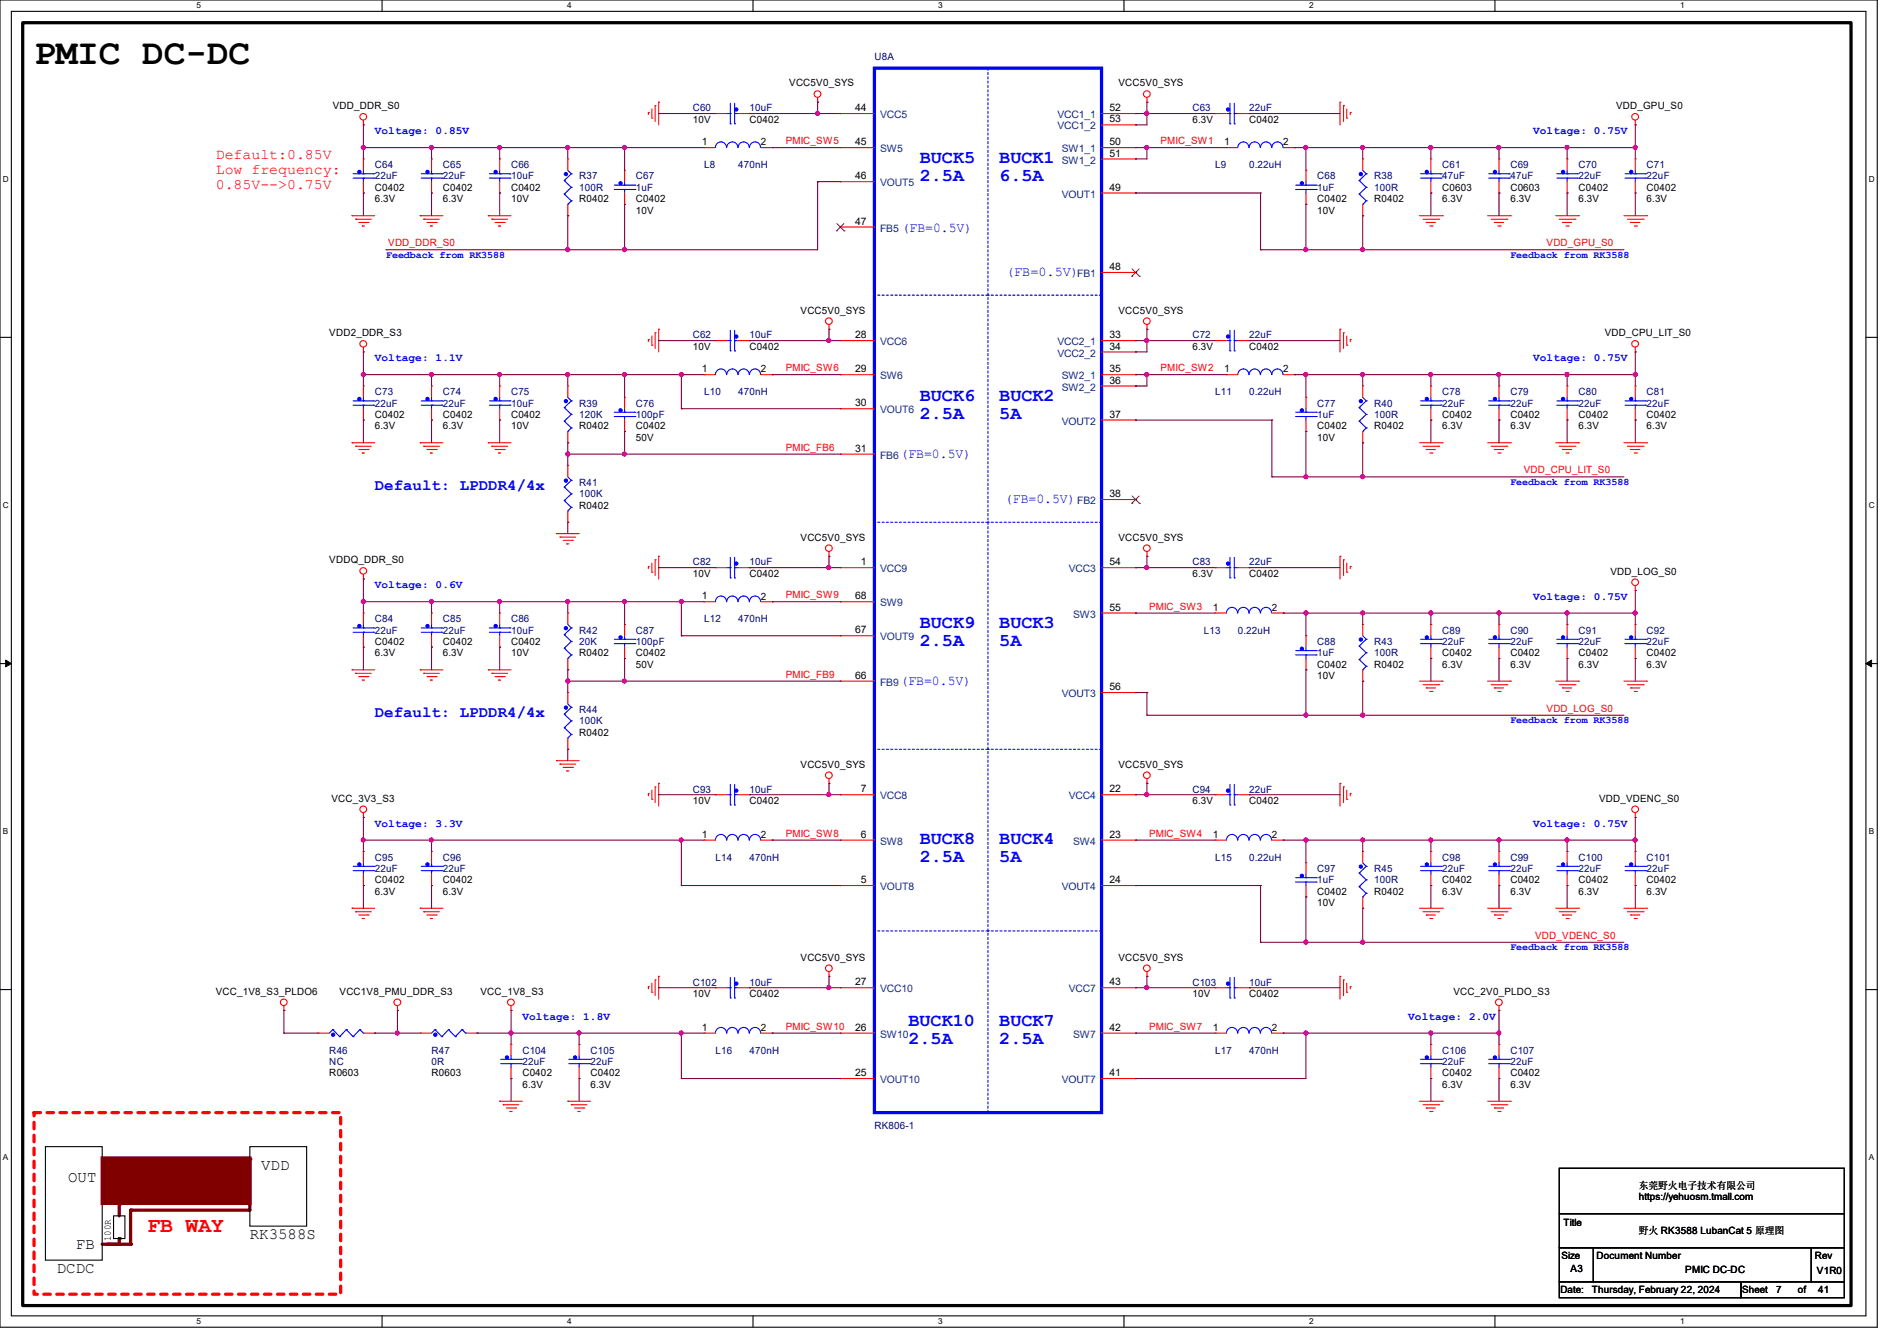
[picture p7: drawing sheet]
<svg xmlns="http://www.w3.org/2000/svg" width="297mm" height="210mm" viewBox="0 0 297 210" stroke-linecap="round" stroke-linejoin="round" font-family="sans-serif">
<defs><g id="words">
<text font-size="5.7" x="5.3" y="10">PMIC DC-DC</text>
<text font-size="3.3" fill="#f00" x="23.1" y="193">FB WAY</text>
<g font-size="2.8" fill="#00f">
<text x="144" y="25.5">BUCK5</text>
<text x="144" y="28.3">2.5A</text>
<text x="156.5" y="25.5">BUCK1</text>
<text x="156.5" y="28.3">6.5A</text>
<text x="144" y="62.8">BUCK6</text>
<text x="144" y="65.7">2.5A</text>
<text x="156.5" y="62.8">BUCK2</text>
<text x="156.5" y="65.7">5A</text>
<text x="144" y="98.4">BUCK9</text>
<text x="144" y="101.2">2.5A</text>
<text x="156.5" y="98.4">BUCK3</text>
<text x="156.5" y="101.2">5A</text>
<text x="144" y="132.2">BUCK8</text>
<text x="144" y="135">2.5A</text>
<text x="156.5" y="132.2">BUCK4</text>
<text x="156.5" y="135">5A</text>
<text x="142.2" y="160.6">BUCK10</text>
<text x="156.5" y="160.6">BUCK7</text>
<text x="142.2" y="163.5">2.5A</text>
<text x="156.5" y="163.5">2.5A</text>
</g>
<g font-size="2.5" fill="#00f">
<text x="58.7" y="76.7">Default: LPDDR4/4x</text>
<text x="58.7" y="112.2">Default: LPDDR4/4x</text>
</g>
<g font-size="2.5">
<text x="10.7" y="185.1">OUT</text>
<text x="40.9" y="183.3">VDD</text>
<text x="11.9" y="195.6">FB</text>
<text x="39.1" y="194">RK3588S</text>
<text x="8.9" y="199.3">DCDC</text>
</g>
<g font-size="2.3" fill="#f00">
<text x="33.8" y="25">Default:0.85V</text>
<text x="33.8" y="27.3">Low frequency:</text>
<text x="33.8" y="29.5">0.85V--&gt;0.75V</text>
</g>
<g font-size="2.1" fill="#00f">
<text x="141.2" y="36.3">(FB=0.5V)</text>
<text x="157.5" y="43.3">(FB=0.5V)</text>
<text x="141" y="71.7">(FB=0.5V)</text>
<text x="157.4" y="78.8">(FB=0.5V)</text>
<text x="141" y="107.3">(FB=0.5V)</text>
</g>
<g font-size="1.7" fill="#00f">
<text x="58.7" y="21">Voltage: 0.85V</text>
<text x="240" y="21">Voltage: 0.75V</text>
<text x="58.7" y="56.6">Voltage: 1.1V</text>
<text x="240" y="56.6">Voltage: 0.75V</text>
<text x="58.7" y="92.2">Voltage: 0.6V</text>
<text x="240" y="93.9">Voltage: 0.75V</text>
<text x="58.7" y="129.5">Voltage: 3.3V</text>
<text x="240" y="129.5">Voltage: 0.75V</text>
<text x="81.8" y="159.7">Voltage: 1.8V</text>
<text x="220.5" y="159.7">Voltage: 2.0V</text>
</g>
<g font-size="1.6" fill="#000080">
<text x="136.9" y="9.4">U8A</text>
<text x="108.5" y="17.4">C60</text>
<text x="117.3" y="17.4">10uF</text>
<text x="186.7" y="17.4">C63</text>
<text x="195.6" y="17.4">22uF</text>
<text x="58.7" y="26.3">C64</text>
<text x="58.7" y="28.1">22uF</text>
<text x="69.3" y="26.3">C65</text>
<text x="69.3" y="28.1">22uF</text>
<text x="80" y="26.3">C66</text>
<text x="80" y="28.1">10uF</text>
<text x="90.7" y="28.1">R37</text>
<text x="90.7" y="29.9">100R</text>
<text x="99.6" y="28.1">C67</text>
<text x="99.6" y="29.9">1uF</text>
<text x="110.2" y="26.3">L8</text>
<text x="115.6" y="26.3">470nH</text>
<text x="190.2" y="26.3">L9</text>
<text x="195.6" y="26.3">0.22uH</text>
<text x="206.2" y="28.1">C68</text>
<text x="206.2" y="29.9">1uF</text>
<text x="215.1" y="28.1">R38</text>
<text x="215.1" y="29.9">100R</text>
<text x="225.8" y="26.3">C61</text>
<text x="225.8" y="28.1">47uF</text>
<text x="236.5" y="26.3">C69</text>
<text x="236.5" y="28.1">47uF</text>
<text x="247.1" y="26.3">C70</text>
<text x="247.1" y="28.1">22uF</text>
<text x="257.8" y="26.3">C71</text>
<text x="257.8" y="28.1">22uF</text>
<text x="108.5" y="53">C62</text>
<text x="117.3" y="53">10uF</text>
<text x="186.7" y="53">C72</text>
<text x="195.6" y="53">22uF</text>
<text x="58.7" y="61.9">C73</text>
<text x="58.7" y="63.7">22uF</text>
<text x="69.3" y="61.9">C74</text>
<text x="69.3" y="63.7">22uF</text>
<text x="80" y="61.9">C75</text>
<text x="80" y="63.7">10uF</text>
<text x="90.7" y="63.7">R39</text>
<text x="90.7" y="65.4">120K</text>
<text x="99.6" y="63.7">C76</text>
<text x="99.6" y="65.4">100pF</text>
<text x="110.2" y="61.9">L10</text>
<text x="115.6" y="61.9">470nH</text>
<text x="190.2" y="61.9">L11</text>
<text x="195.6" y="61.9">0.22uH</text>
<text x="206.2" y="63.7">C77</text>
<text x="206.2" y="65.4">1uF</text>
<text x="215.1" y="63.7">R40</text>
<text x="215.1" y="65.4">100R</text>
<text x="225.8" y="61.9">C78</text>
<text x="225.8" y="63.7">22uF</text>
<text x="236.5" y="61.9">C79</text>
<text x="236.5" y="63.7">22uF</text>
<text x="247.1" y="61.9">C80</text>
<text x="247.1" y="63.7">22uF</text>
<text x="257.8" y="61.9">C81</text>
<text x="257.8" y="63.7">22uF</text>
<text x="90.7" y="76.1">R41</text>
<text x="90.7" y="77.9">100K</text>
<text x="108.5" y="88.6">C82</text>
<text x="117.3" y="88.6">10uF</text>
<text x="186.7" y="88.6">C83</text>
<text x="195.6" y="88.6">22uF</text>
<text x="58.7" y="97.4">C84</text>
<text x="58.7" y="99.2">22uF</text>
<text x="69.3" y="97.4">C85</text>
<text x="69.3" y="99.2">22uF</text>
<text x="80" y="97.4">C86</text>
<text x="80" y="99.2">10uF</text>
<text x="90.7" y="99.2">R42</text>
<text x="90.7" y="101">20K</text>
<text x="99.6" y="99.2">C87</text>
<text x="99.6" y="101">100pF</text>
<text x="110.2" y="97.4">L12</text>
<text x="115.6" y="97.4">470nH</text>
<text x="188.5" y="99.2">L13</text>
<text x="193.8" y="99.2">0.22uH</text>
<text x="206.2" y="101">C88</text>
<text x="215.1" y="101">R43</text>
<text x="225.8" y="99.2">C89</text>
<text x="225.8" y="101">22uF</text>
<text x="236.5" y="99.2">C90</text>
<text x="236.5" y="101">22uF</text>
<text x="247.1" y="99.2">C91</text>
<text x="247.1" y="101">22uF</text>
<text x="257.8" y="99.2">C92</text>
<text x="257.8" y="101">22uF</text>
<text x="206.2" y="102.8">1uF</text>
<text x="215.1" y="102.8">100R</text>
<text x="90.7" y="111.7">R44</text>
<text x="90.7" y="113.5">100K</text>
<text x="108.5" y="124.1">C93</text>
<text x="117.3" y="124.1">10uF</text>
<text x="186.7" y="124.1">C94</text>
<text x="195.6" y="124.1">22uF</text>
<text x="58.7" y="134.8">C95</text>
<text x="58.7" y="136.6">22uF</text>
<text x="69.3" y="134.8">C96</text>
<text x="69.3" y="136.6">22uF</text>
<text x="112" y="134.8">L14</text>
<text x="117.4" y="134.8">470nH</text>
<text x="190.2" y="134.8">L15</text>
<text x="195.6" y="134.8">0.22uH</text>
<text x="206.2" y="136.6">C97</text>
<text x="215.1" y="136.6">R45</text>
<text x="225.8" y="134.8">C98</text>
<text x="225.8" y="136.6">22uF</text>
<text x="236.5" y="134.8">C99</text>
<text x="236.5" y="136.6">22uF</text>
<text x="247.1" y="134.8">C100</text>
<text x="247.1" y="136.6">22uF</text>
<text x="257.8" y="134.8">C101</text>
<text x="257.8" y="136.6">22uF</text>
<text x="206.2" y="138.3">1uF</text>
<text x="215.1" y="138.3">100R</text>
<text x="108.5" y="154.3">C102</text>
<text x="117.3" y="154.3">10uF</text>
<text x="186.7" y="154.3">C103</text>
<text x="195.6" y="154.3">10uF</text>
<text x="51.6" y="165">R46</text>
<text x="51.6" y="166.8">NC</text>
<text x="67.6" y="165">R47</text>
<text x="67.6" y="166.8">0R</text>
<text x="81.8" y="165">C104</text>
<text x="81.8" y="166.8">22uF</text>
<text x="92.5" y="165">C105</text>
<text x="92.5" y="166.8">22uF</text>
<text x="112" y="165">L16</text>
<text x="117.4" y="165">470nH</text>
<text x="190.2" y="165">L17</text>
<text x="195.6" y="165">470nH</text>
<text x="225.8" y="165">C106</text>
<text x="225.8" y="166.8">22uF</text>
<text x="236.5" y="165">C107</text>
<text x="236.5" y="166.8">22uF</text>
<text x="136.9" y="176.7">RK806-1</text>
</g>
<g font-size="1.6">
<text x="52.1" y="17.1">VDD_DDR_S0</text>
<text x="123.6" y="13.5">VCC5V0_SYS</text>
<text x="133.9" y="17.4">44</text>
<text x="173.7" y="17.4">52</text>
<text x="175.1" y="13.5">VCC5V0_SYS</text>
<text x="253" y="17.1">VDD_GPU_S0</text>
<text x="108.5" y="19.2">10V</text>
<text x="109.9" y="22.7">1</text>
<text x="117.3" y="19.2">C0402</text>
<text x="119.1" y="22.8">2</text>
<text x="133.9" y="22.7">45</text>
<text x="173.7" y="19.2">53</text>
<text x="173.7" y="22.7">50</text>
<text x="186.7" y="19.2">6.3V</text>
<text x="191.7" y="22.7">1</text>
<text x="195.6" y="19.2">C0402</text>
<text x="200.9" y="22.8">2</text>
<text x="58.7" y="29.9">C0402</text>
<text x="69.3" y="29.9">C0402</text>
<text x="80" y="29.9">C0402</text>
<text x="133.9" y="28.1">46</text>
<text x="173.7" y="24.5">51</text>
<text x="173.7" y="29.8">49</text>
<text x="225.8" y="29.9">C0603</text>
<text x="236.5" y="29.9">C0603</text>
<text x="247.1" y="29.9">C0402</text>
<text x="257.8" y="29.9">C0402</text>
<text x="58.7" y="31.7">6.3V</text>
<text x="69.3" y="31.7">6.3V</text>
<text x="80" y="31.7">10V</text>
<text x="90.7" y="31.7">R0402</text>
<text x="99.6" y="31.7">C0402</text>
<text x="99.6" y="33.4">10V</text>
<text x="133.9" y="35.2">47</text>
<text x="206.2" y="31.7">C0402</text>
<text x="206.2" y="33.4">10V</text>
<text x="215.1" y="31.7">R0402</text>
<text x="225.8" y="31.7">6.3V</text>
<text x="236.5" y="31.7">6.3V</text>
<text x="247.1" y="31.7">6.3V</text>
<text x="257.8" y="31.7">6.3V</text>
<text x="173.7" y="42.3">48</text>
<text x="51.6" y="52.7">VDD2_DDR_S3</text>
<text x="125.3" y="49.1">VCC5V0_SYS</text>
<text x="133.9" y="53">28</text>
<text x="173.7" y="53">33</text>
<text x="175.1" y="49.1">VCC5V0_SYS</text>
<text x="251.2" y="52.7">VDD_CPU_LIT_S0</text>
<text x="108.5" y="54.8">10V</text>
<text x="109.9" y="58.3">1</text>
<text x="117.3" y="54.8">C0402</text>
<text x="119.1" y="58.3">2</text>
<text x="133.9" y="58.3">29</text>
<text x="173.7" y="54.7">34</text>
<text x="173.7" y="58.3">35</text>
<text x="186.7" y="54.8">6.3V</text>
<text x="191.7" y="58.3">1</text>
<text x="195.6" y="54.8">C0402</text>
<text x="200.9" y="58.3">2</text>
<text x="58.7" y="65.4">C0402</text>
<text x="69.3" y="65.4">C0402</text>
<text x="80" y="65.4">C0402</text>
<text x="133.9" y="63.6">30</text>
<text x="173.7" y="60.1">36</text>
<text x="173.7" y="65.4">37</text>
<text x="225.8" y="65.4">C0402</text>
<text x="236.5" y="65.4">C0402</text>
<text x="247.1" y="65.4">C0402</text>
<text x="257.8" y="65.4">C0402</text>
<text x="58.7" y="67.2">6.3V</text>
<text x="69.3" y="67.2">6.3V</text>
<text x="80" y="67.2">10V</text>
<text x="90.7" y="67.2">R0402</text>
<text x="99.6" y="67.2">C0402</text>
<text x="99.6" y="69">50V</text>
<text x="133.9" y="70.7">31</text>
<text x="206.2" y="67.2">C0402</text>
<text x="206.2" y="69">10V</text>
<text x="215.1" y="67.2">R0402</text>
<text x="225.8" y="67.2">6.3V</text>
<text x="236.5" y="67.2">6.3V</text>
<text x="247.1" y="67.2">6.3V</text>
<text x="257.8" y="67.2">6.3V</text>
<text x="173.7" y="77.9">38</text>
<text x="90.7" y="79.7">R0402</text>
<text x="51.6" y="88.2">VDDQ_DDR_S0</text>
<text x="125.3" y="84.7">VCC5V0_SYS</text>
<text x="134.8" y="88.5">1</text>
<text x="173.7" y="88.5">54</text>
<text x="175.1" y="84.7">VCC5V0_SYS</text>
<text x="252.1" y="90">VDD_LOG_S0</text>
<text x="108.5" y="90.3">10V</text>
<text x="109.9" y="93.9">1</text>
<text x="117.3" y="90.3">C0402</text>
<text x="119.1" y="93.9">2</text>
<text x="133.9" y="93.9">68</text>
<text x="173.7" y="95.6">55</text>
<text x="186.7" y="90.3">6.3V</text>
<text x="189.9" y="95.6">1</text>
<text x="195.6" y="90.3">C0402</text>
<text x="199.1" y="95.7">2</text>
<text x="58.7" y="101">C0402</text>
<text x="69.3" y="101">C0402</text>
<text x="80" y="101">C0402</text>
<text x="133.9" y="99.2">67</text>
<text x="58.7" y="102.8">6.3V</text>
<text x="69.3" y="102.8">6.3V</text>
<text x="80" y="102.8">10V</text>
<text x="90.7" y="102.8">R0402</text>
<text x="99.6" y="102.8">C0402</text>
<text x="99.6" y="104.6">50V</text>
<text x="133.9" y="106.3">66</text>
<text x="206.2" y="104.6">C0402</text>
<text x="206.2" y="106.3">10V</text>
<text x="215.1" y="104.6">R0402</text>
<text x="225.8" y="102.8">C0402</text>
<text x="225.8" y="104.6">6.3V</text>
<text x="236.5" y="102.8">C0402</text>
<text x="236.5" y="104.6">6.3V</text>
<text x="247.1" y="102.8">C0402</text>
<text x="247.1" y="104.6">6.3V</text>
<text x="257.8" y="102.8">C0402</text>
<text x="257.8" y="104.6">6.3V</text>
<text x="173.7" y="108.1">56</text>
<text x="90.7" y="115.2">R0402</text>
<text x="51.9" y="125.6">VCC_3V3_S3</text>
<text x="108.5" y="125.9">10V</text>
<text x="117.3" y="125.9">C0402</text>
<text x="125.3" y="120.2">VCC5V0_SYS</text>
<text x="134.8" y="124.1">7</text>
<text x="173.7" y="124.1">22</text>
<text x="175.1" y="120.2">VCC5V0_SYS</text>
<text x="186.7" y="125.9">6.3V</text>
<text x="195.6" y="125.9">C0402</text>
<text x="250.4" y="125.6">VDD_VDENC_S0</text>
<text x="109.9" y="131.2">1</text>
<text x="119.1" y="131.2">2</text>
<text x="134.8" y="131.2">6</text>
<text x="173.7" y="131.2">23</text>
<text x="189.9" y="131.2">1</text>
<text x="199.1" y="131.2">2</text>
<text x="58.7" y="138.3">C0402</text>
<text x="58.7" y="140.1">6.3V</text>
<text x="69.3" y="138.3">C0402</text>
<text x="69.3" y="140.1">6.3V</text>
<text x="134.8" y="138.3">5</text>
<text x="173.7" y="138.3">24</text>
<text x="206.2" y="140.1">C0402</text>
<text x="206.2" y="141.9">10V</text>
<text x="215.1" y="140.1">R0402</text>
<text x="225.8" y="138.3">C0402</text>
<text x="225.8" y="140.1">6.3V</text>
<text x="236.5" y="138.3">C0402</text>
<text x="236.5" y="140.1">6.3V</text>
<text x="247.1" y="138.3">C0402</text>
<text x="247.1" y="140.1">6.3V</text>
<text x="257.8" y="138.3">C0402</text>
<text x="257.8" y="140.1">6.3V</text>
<text x="33.8" y="155.8">VCC_1V8_S3_PLDO6</text>
<text x="53.2" y="155.8">VCC1V8_PMU_DDR_S3</text>
<text x="75.2" y="155.8">VCC_1V8_S3</text>
<text x="125.3" y="150.4">VCC5V0_SYS</text>
<text x="133.9" y="154.3">27</text>
<text x="173.7" y="154.3">43</text>
<text x="175.1" y="150.4">VCC5V0_SYS</text>
<text x="227.6" y="155.8">VCC_2V0_PLDO_S3</text>
<text x="108.5" y="156.1">10V</text>
<text x="109.9" y="161.4">1</text>
<text x="117.3" y="156.1">C0402</text>
<text x="119.1" y="161.5">2</text>
<text x="133.9" y="161.4">26</text>
<text x="173.7" y="161.4">42</text>
<text x="186.7" y="156.1">10V</text>
<text x="189.9" y="161.4">1</text>
<text x="195.6" y="156.1">C0402</text>
<text x="199.1" y="161.5">2</text>
<text x="51.6" y="168.6">R0603</text>
<text x="67.6" y="168.6">R0603</text>
<text x="81.8" y="168.6">C0402</text>
<text x="81.8" y="170.3">6.3V</text>
<text x="92.5" y="168.6">C0402</text>
<text x="92.5" y="170.3">6.3V</text>
<text x="133.9" y="168.5">25</text>
<text x="173.7" y="168.5">41</text>
<text x="225.8" y="168.6">C0402</text>
<text x="225.8" y="170.3">6.3V</text>
<text x="236.5" y="168.6">C0402</text>
<text x="236.5" y="170.3">6.3V</text>
<text x="256.6" y="186.2">东莞野火电子技术有限公司</text>
<text x="256.6" y="188">https://yehuosm.tmall.com</text>
<text x="17.4" y="194.3" transform="rotate(-90 17.4 194.3)">100R</text>
<text x="244.5" y="197.2">Size</text>
<text x="244.8" y="192">Title</text>
<text x="250" y="197.2">Document Number</text>
<text x="256.6" y="193.3">野火 RK3588 LubanCat 5 原理图</text>
<text x="284.1" y="197.2">Rev</text>
<text x="244.3" y="202.5">Date:</text>
<text x="245.9" y="199.1">A3</text>
<text x="249.3" y="202.5">Thursday, February 22, 2024</text>
<text x="263.9" y="199.3">PMIC DC-DC</text>
<text x="272.8" y="202.5">Sheet</text>
<text x="278.1" y="202.5">7</text>
<text x="281.5" y="202.5">of</text>
<text x="284.5" y="199.5">V1R0</text>
<text x="284.7" y="202.5">41</text>
</g>
<g font-size="1.6" fill="#f00">
<text x="123" y="22.6">PMIC_SW5</text>
<text x="181.7" y="22.6">PMIC_SW1</text>
<text x="60.8" y="38.6">VDD_DDR_S0</text>
<text x="242.1" y="38.6">VDD_GPU_S0</text>
<text x="123" y="58.1">PMIC_SW6</text>
<text x="181.7" y="58.1">PMIC_SW2</text>
<text x="123" y="70.6">PMIC_FB6</text>
<text x="238.6" y="74.1">VDD_CPU_LIT_S0</text>
<text x="123" y="93.7">PMIC_SW9</text>
<text x="179.9" y="95.5">PMIC_SW3</text>
<text x="123" y="106.1">PMIC_FB9</text>
<text x="242.1" y="111.5">VDD_LOG_S0</text>
<text x="123" y="131">PMIC_SW8</text>
<text x="179.9" y="131">PMIC_SW4</text>
<text x="240.4" y="147">VDD_VDENC_S0</text>
<text x="123" y="161.2">PMIC_SW10</text>
<text x="179.9" y="161.2">PMIC_SW7</text>
</g>
<g font-size="1.6" fill="#004080">
<text x="137.8" y="18.5">VCC5</text>
<text x="137.8" y="23.8">SW5</text>
<text x="165.6" y="18.5">VCC1_1</text>
<text x="165.6" y="20.3">VCC1_2</text>
<text x="166.2" y="23.8">SW1_1</text>
<text x="137.8" y="29.2">VOUT5</text>
<text x="166.2" y="25.6">SW1_2</text>
<text x="166.2" y="30.9">VOUT1</text>
<text x="137.8" y="36.3">FB5</text>
<text x="168.7" y="43.4">FB1</text>
<text x="137.8" y="54.1">VCC6</text>
<text x="137.8" y="59.4">SW6</text>
<text x="165.6" y="54.1">VCC2_1</text>
<text x="165.6" y="55.8">VCC2_2</text>
<text x="166.2" y="59.4">SW2_1</text>
<text x="137.8" y="64.7">VOUT6</text>
<text x="166.2" y="61.2">SW2_2</text>
<text x="137.8" y="71.8">FB6</text>
<text x="166.2" y="66.5">VOUT2</text>
<text x="168.7" y="79">FB2</text>
<text x="137.8" y="89.6">VCC9</text>
<text x="167.3" y="89.6">VCC3</text>
<text x="137.8" y="95">SW9</text>
<text x="137.8" y="100.3">VOUT9</text>
<text x="168" y="96.7">SW3</text>
<text x="137.8" y="107.4">FB9</text>
<text x="166.2" y="109.2">VOUT3</text>
<text x="137.8" y="125.2">VCC8</text>
<text x="167.3" y="125.2">VCC4</text>
<text x="137.8" y="132.3">SW8</text>
<text x="168" y="132.3">SW4</text>
<text x="137.8" y="139.4">VOUT8</text>
<text x="166.2" y="139.4">VOUT4</text>
<text x="137.8" y="155.4">VCC10</text>
<text x="167.3" y="155.4">VCC7</text>
<text x="137.8" y="162.5">SW10</text>
<text x="168" y="162.5">SW7</text>
<text x="137.8" y="169.6">VOUT10</text>
<text x="166.2" y="169.6">VOUT7</text>
</g>
<g font-size="1.6" fill="#00f">
<text x="60.5" y="40.4">Feedback from RK3588</text>
<text x="236.5" y="40.4">Feedback from RK3588</text>
<text x="236.5" y="75.9">Feedback from RK3588</text>
<text x="236.5" y="113.3">Feedback from RK3588</text>
<text x="236.5" y="148.8">Feedback from RK3588</text>
</g>
<g font-size="1.3">
<text x="30.8" y="1.3">5</text>
<text x="88.8" y="1.3">4</text>
<text x="146.9" y="1.3">3</text>
<text x="205" y="1.3">2</text>
<text x="263.1" y="1.3">1</text>
<text x=".5" y="28.4">D</text>
<text x="292.6" y="28.4">D</text>
<text x=".5" y="79.5">C</text>
<text x="292.6" y="79.5">C</text>
<text x=".5" y="130.6">B</text>
<text x="292.6" y="130.6">B</text>
<text x=".5" y="181.7">A</text>
<text x="292.6" y="181.7">A</text>
<text x="30.8" y="207.4">5</text>
<text x="88.8" y="207.4">4</text>
<text x="146.9" y="207.4">3</text>
<text x="205" y="207.4">2</text>
<text x="263.1" y="207.4">1</text>
</g>
</g></defs>
<path d="M0 0h293.9v207.9h-293.9zM1.8 1.8h290.3v204.3h-290.3z" fill="none" stroke="#000" stroke-width=".17"/>
<g fill="#fff">
<path d="M30.8 .2h.7v1.4h-.7z"/>
<path d="M30.8 206.2h.7v1.4h-.7z"/>
</g>
<path d="M59.8 0v1.8M59.8 206.1v1.8" fill="none" stroke="#000" stroke-width=".17"/>
<g fill="#fff">
<path d="M88.8 .2h.7v1.4h-.7z"/>
<path d="M88.8 206.2h.7v1.4h-.7z"/>
</g>
<path d="M117.9 0v1.8M117.9 206.1v1.8" fill="none" stroke="#000" stroke-width=".17"/>
<g fill="#fff">
<path d="M146.9 .2h.7v1.4h-.7z"/>
<path d="M146.9 206.2h.7v1.4h-.7z"/>
</g>
<path d="M176 0v1.8M176 206.1v1.8" fill="none" stroke="#000" stroke-width=".17"/>
<g fill="#fff">
<path d="M205 .2h.7v1.4h-.7z"/>
<path d="M205 206.2h.7v1.4h-.7z"/>
</g>
<path d="M234.1 0v1.8M234.1 206.1v1.8" fill="none" stroke="#000" stroke-width=".17"/>
<g fill="#fff">
<path d="M263.1 .2h.6v1.4h-.6z"/>
<path d="M263.1 206.2h.6v1.4h-.6z"/>
<path d="M.5 27.3h.9v1.4h-.9z"/>
<path d="M292.6 27.3h.9v1.4h-.9z"/>
<path d="M.5 78.4h.9v1.4h-.9z"/>
<path d="M292.6 78.4h.9v1.4h-.9z"/>
</g>
<path d="M0 52.8h1.8M292.1 52.8h1.8" fill="none" stroke="#000" stroke-width=".17"/>
<g fill="#fff">
<path d="M.5 129.5h.8v1.4h-.8z"/>
<path d="M292.6 129.5h.8v1.4h-.8z"/>
</g>
<path d="M0 103.9h1.8M292.1 103.9h1.8" fill="none" stroke="#000" stroke-width=".17"/>
<path d="M.9 103.4l.9 .5-.9 .5zM292.1 103.9l.9-.5v1z" fill="#000" stroke="#000" stroke-width=".16"/>
<g fill="#fff">
<path d="M.5 180.5h.8v1.4h-.8z"/>
<path d="M292.6 180.5h.8v1.4h-.8z"/>
</g>
<path d="M0 155h1.8M292.1 155h1.8" fill="none" stroke="#000" stroke-width=".17"/>
<path d="M3.6 3.6h286.2v200.9h-286.2z" fill="none" stroke="#000" stroke-width=".51"/>
<path d="M39.1 181.5v8" fill="none" stroke="#800000" stroke-width=".51"/>
<circle cx="39.1" cy="181.5" r=".25" fill="#800000"/>
<path d="M20.4 189.5h18.7" fill="none" stroke="#800000" stroke-width=".51"/>
<circle cx="20.4" cy="189.5" r=".25" fill="#800000"/>
<path d="M18.7 194v.9" fill="none" stroke="#800000" stroke-width=".51"/>
<circle cx="18.7" cy="194" r=".25" fill="#800000"/>
<path d="M18.7 188.6v1.8" fill="none" stroke="#800000" stroke-width=".51"/>
<circle cx="18.7" cy="188.6" r=".25" fill="#800000"/>
<path d="M17.8 190.4h1.8v3.6h-1.8z" fill="none" stroke="#000" stroke-width=".17"/>
<path d="M20.4 189.5v5.4" fill="none" stroke="#800000" stroke-width=".51"/>
<circle cx="20.4" cy="194.9" r=".25" fill="#800000"/>
<path d="M16 194.9h2.7" fill="none" stroke="#800000" stroke-width=".51"/>
<circle cx="18.7" cy="194.9" r=".25" fill="#800000"/>
<path d="M16.9 194.9h3.5" fill="none" stroke="#800000" stroke-width=".51"/>
<circle cx="16.9" cy="194.9" r=".25" fill="#800000"/>
<path d="M7.1 179.6h8.9v17.8h-8.9zM39.1 179.6h8.9v12.4h-8.9zM244.1 183h44.7v7.1h-44.7zM244.1 190.1h44.7v5.3h-44.7zM244.1 195.4h5.4v5.3h-5.4zM249.5 195.4h34.1v5.3h-34.1zM283.6 195.4h5.2v5.3h-5.2zM244.1 200.7h28.5v2.5h-28.5zM272.6 200.7h16.2v2.5h-16.2z" fill="none" stroke="#000" stroke-width=".17"/>
<path d="M16 181.4h23.1v7.1h-23.1z" fill-rule="evenodd" fill="#800000" stroke="#800000" stroke-width=".51"/>
<path d="M5.3 174.2h48v28.5h-48z" fill="none" stroke="#f00" stroke-width=".51" stroke-dasharray="1"/>
<g fill="none" stroke="#f00" stroke-width=".17">
<path d="M56.9 19.6h.1M56.9 18.8v.8M101.5 17.6h.1M101.5 17.6v.3M102.1 18.5h.1M102.1 17.1v1.4M102.6 16.6h.1M102.6 16.6v2.4M103.1 16h.1M103.1 16v3.6M112 17.8h.1M112 17.8h1.8"/>
<path d="M115.6 17.8h1.7M117.3 17.8h.1M128 16h.1M128 15.3v.7M131.6 17.8h.1M131.6 17.8h5.3M172.5 17.8h5.3M172.5 19.6h5.3M177.8 17.8h.1M177.8 19.6h.1M179.6 16h.1M179.6 15.3v.7"/>
<path d="M190.2 17.8h.1M190.2 17.8h1.8M193.8 17.8h1.8M195.6 17.8h.1M209.8 16h.1M209.8 16v3.6M210.4 16.6h.1M210.4 16.6v2.4M210.9 18.5h.1M210.9 17.1v1.4M211.4 17.6h.1M211.4 17.6v.3"/>
<path d="M256 19.6h.1M256 18.8v.8M55.1 33.8h.1M55.1 33.8h3.6M55.7 34.3h.1M55.7 34.3h2.4M56.2 34.8h1.4M56.7 35.4h.1M56.7 35.4h.4M56.9 24.9h.1M56.9 30.2h.1M56.9 24.9v1.8"/>
<path d="M56.9 28.4v1.8M57.6 34.8h.1M65.8 33.8h.1M65.8 33.8h3.5M66.3 34.3h.1M66.3 34.3h2.5M66.8 34.8h1.5M67.4 35.4h.1M67.4 35.4h.3M67.6 24.9h.1M67.6 30.2h.1M67.6 24.9v1.8"/>
<path d="M67.6 28.4v1.8M68.3 34.8h.1M76.5 33.8h.1M76.5 33.8h3.5M77 34.3h.1M77 34.3h2.5M77.5 34.8h1.5M78.1 35.4h.1M78.1 35.4h.3M78.2 24.9h.1M78.2 30.2h.1M78.2 24.9v1.8"/>
<path d="M78.2 28.4v1.8M79 34.8h.1M88.9 24.9h.1M88.9 33.8h.1M88.9 24.9v1.8M88.9 32v1.8M97.8 26.7h.1M97.8 32h.1M97.8 26.7v1.7M97.8 30.2v1.8M110.2 23.1h.1M110.2 23.1h1.8"/>
<path d="M119.1 23.1h1.8M120.9 23.1h.1M131.6 23.1h.1M131.6 28.4h.1M131.6 35.6h.1M131.6 23.1h5.3M131.6 28.4h5.3M131.6 35.6h5.3M172.5 23.1h5.3M172.5 24.9h5.3M172.5 30.2h5.3M177.8 23.1h.1"/>
<path d="M177.8 24.9h.1M177.8 30.2h.1M192 23.1h.1M192 23.1h1.8M200.9 23.1h1.8M202.7 23.1h.1M204.5 26.7h.1M204.5 32h.1M204.5 26.7v1.7M204.5 30.2v1.8M213.4 24.9h.1M213.4 33.8h.1"/>
<path d="M213.4 24.9v1.8M213.4 32v1.8M222.2 33.8h3.6M222.8 34.3h2.5M223.3 34.8h.1M223.3 34.8h1.4M223.9 35.4h.3M224 24.9h.1M224 30.2h.1M224 24.9v1.8M224 28.4v1.8M224.2 35.4h.1"/>
<path d="M225.3 34.3h.1M225.8 33.8h.1M232.9 33.8h3.6M233.5 34.3h2.4M234 34.8h.1M234 34.8h1.4M234.5 35.4h.4M234.7 24.9h.1M234.7 30.2h.1M234.7 24.9v1.8M234.7 28.4v1.8M234.9 35.4h.1"/>
<path d="M235.9 34.3h.1M236.5 33.8h.1M243.6 33.8h3.5M244.1 34.3h2.5M244.6 34.8h.1M244.6 34.8h1.5M245.2 35.4h.3M245.4 24.9h.1M245.4 30.2h.1M245.4 24.9v1.8M245.4 28.4v1.8M245.5 35.4h.1"/>
<path d="M246.6 34.3h.1M247.1 33.8h.1M254.3 33.8h3.5M254.8 34.3h2.5M255.3 34.8h.1M255.3 34.8h1.5M255.9 35.4h.3M256 24.9h.1M256 30.2h.1M256 24.9v1.8M256 28.4v1.8M256.2 35.4h.1"/>
<path d="M257.3 34.3h.1M257.8 33.8h.1M56.9 55.1h.1M56.9 54.4v.7M101.5 53.2h.1M101.5 53.2v.3M102.1 54.1h.1M102.1 52.6v1.5M102.6 52.1h.1M102.6 52.1v2.5M103.1 51.6h.1M103.1 51.6v3.5"/>
<path d="M110.2 58.7h.1M110.2 58.7h1.8M112 53.3h.1M112 53.3h1.8M115.6 53.3h1.7M117.3 53.3h.1M119.1 58.7h1.8M120.9 58.7h.1M129.8 51.6h.1M129.8 50.8v.8M131.6 53.3h.1M131.6 58.7h.1"/>
<path d="M131.6 53.3h5.3M131.6 58.7h5.3M172.5 42.7h5.3M172.5 53.3h5.3M172.5 55.1h5.3M172.5 58.7h5.3M177.8 42.7h.1M177.8 53.3h.1M177.8 55.1h.1M177.8 58.7h.1M179.6 51.6h.1M179.6 50.8v.8"/>
<path d="M190.2 53.3h.1M190.2 53.3h1.8M192 58.7h.1M192 58.7h1.8M193.8 53.3h1.8M195.6 53.3h.1M200.9 58.7h1.8M202.7 58.7h.1M209.8 51.6h.1M209.8 51.6v3.5M210.4 52.1h.1M210.4 52.1v2.5"/>
<path d="M210.9 54.1h.1M210.9 52.6v1.5M211.4 53.2h.1M211.4 53.2v.3M256 55.1h.1M256 54.4v.7M55.1 69.3h.1M55.1 69.3h3.6M55.7 69.9h.1M55.7 69.9h2.4M56.2 70.4h1.4M56.7 71h.1"/>
<path d="M56.7 71h.4M56.9 60.5h.1M56.9 65.8h.1M56.9 60.5v1.7M56.9 64v1.8M57.6 70.4h.1M65.8 69.3h.1M65.8 69.3h3.5M66.3 69.9h.1M66.3 69.9h2.5M66.8 70.4h1.5M67.4 71h.1"/>
<path d="M67.4 71h.3M67.6 60.5h.1M67.6 65.8h.1M67.6 60.5v1.7M67.6 64v1.8M68.3 70.4h.1M76.5 69.3h.1M76.5 69.3h3.5M77 69.9h.1M77 69.9h2.5M77.5 70.4h1.5M78.1 71h.1"/>
<path d="M78.1 71h.3M78.2 60.5h.1M78.2 65.8h.1M78.2 60.5v1.7M78.2 64v1.8M79 70.4h.1M88.9 60.5h.1M88.9 69.3h.1M88.9 72.9h.1M88.9 60.5v1.7M88.9 67.6v1.7M88.9 72.9v1.8"/>
<path d="M97.8 62.2h.1M97.8 67.6h.1M97.8 62.2v1.8M97.8 65.8v1.8M131.6 64h.1M131.6 71.1h.1M131.6 64h5.3M131.6 71.1h5.3M172.5 60.5h5.3M172.5 65.8h5.3M172.5 78.2h5.3M177.8 60.5h.1"/>
<path d="M177.8 65.8h.1M177.8 78.2h.1M204.5 62.2h.1M204.5 67.6h.1M204.5 62.2v1.8M204.5 65.8v1.8M213.4 60.5h.1M213.4 69.3h.1M213.4 60.5v1.7M213.4 67.6v1.7M222.2 69.3h3.6M222.8 69.9h2.5"/>
<path d="M223.3 70.4h.1M223.3 70.4h1.4M223.9 71h.3M224 60.5h.1M224 65.8h.1M224 60.5v1.7M224 64v1.8M224.2 71h.1M225.3 69.9h.1M225.8 69.3h.1M232.9 69.3h3.6M233.5 69.9h2.4"/>
<path d="M234 70.4h.1M234 70.4h1.4M234.5 71h.4M234.7 60.5h.1M234.7 65.8h.1M234.7 60.5v1.7M234.7 64v1.8M234.9 71h.1M235.9 69.9h.1M236.5 69.3h.1M243.6 69.3h3.5M244.1 69.9h2.5"/>
<path d="M244.6 70.4h.1M244.6 70.4h1.5M245.2 71h.3M245.4 60.5h.1M245.4 65.8h.1M245.4 60.5v1.7M245.4 64v1.8M245.5 71h.1M246.6 69.9h.1M247.1 69.3h.1M254.3 69.3h3.5M254.8 69.9h2.5"/>
<path d="M255.3 70.4h.1M255.3 70.4h1.5M255.9 71h.3M256 60.5h.1M256 65.8h.1M256 60.5v1.7M256 64v1.8M256.2 71h.1M257.3 69.9h.1M257.8 69.3h.1M56.9 90.7h.1M56.9 96h.1"/>
<path d="M56.9 90v.7M56.9 96v1.8M56.9 99.6v1.7M67.6 96h.1M67.6 96v1.8M67.6 99.6v1.7M78.2 96h.1M78.2 96v1.8M78.2 99.6v1.7M87.1 83.6h.1M87.1 83.6h3.6M87.7 84.1h.1"/>
<path d="M87.7 84.1h2.4M88.2 84.6h1.4M88.7 85.2h.1M88.7 85.2h.4M88.9 96h.1M88.9 81.8h.1M88.9 80v1.8M88.9 96v1.8M89.6 84.6h.1M97.8 97.8h.1M97.8 97.8v1.8M101.5 88.7h.1"/>
<path d="M101.5 88.7v.4M102.1 89.6h.1M102.1 88.2v1.4M102.6 87.7h.1M102.6 87.7v2.4M103.1 87.1h.1M103.1 87.1v3.6M110.2 94.2h.1M110.2 94.2h1.8M112 88.9h.1M112 88.9h1.8M115.6 88.9h1.7"/>
<path d="M117.3 88.9h.1M119.1 94.2h1.8M120.9 94.2h.1M129.8 87.1h.1M129.8 86.4v.7M131.6 88.9h.1M131.6 94.2h.1M131.6 99.6h.1M131.6 94.2h5.3M131.6 88.9h5.3M131.6 99.6h5.3M172.5 88.9h5.3"/>
<path d="M172.5 96h5.3M177.8 88.9h.1M177.8 96h.1M179.6 87.1h.1M179.6 86.4v.7M190.2 88.9h.1M190.2 96h.1M190.2 88.9h1.8M190.2 96h1.8M193.8 88.9h1.8M195.6 88.9h.1M199.1 96h1.8"/>
<path d="M200.9 96h.1M204.5 99.6h.1M204.5 99.6v1.7M209.8 87.1h.1M209.8 87.1v3.6M210.4 87.7h.1M210.4 87.7v2.4M210.9 89.6h.1M210.9 88.2v1.4M211.4 88.7h.1M211.4 88.7v.4M213.4 97.8h.1"/>
<path d="M213.4 97.8v1.8M224 97.8h.1M224 97.8v1.8M234.7 97.8h.1M234.7 97.8v1.8M245.4 97.8h.1M245.4 97.8v1.8M256 92.5h.1M256 97.8h.1M256 91.7v.8M256 97.8v1.8M55.1 104.9h.1"/>
<path d="M55.1 104.9h3.6M55.7 105.5h.1M55.7 105.5h2.4M56.2 106h1.4M56.7 106.5h.1M56.7 106.5h.4M56.9 101.3h.1M57.6 106h.1M65.8 104.9h.1M65.8 104.9h3.5M66.3 105.5h.1M66.3 105.5h2.5"/>
<path d="M66.8 106h1.5M67.4 106.5h.1M67.4 106.5h.3M67.6 101.3h.1M68.3 106h.1M76.5 104.9h.1M76.5 104.9h3.5M77 105.5h.1M77 105.5h2.5M77.5 106h1.5M78.1 106.5h.1M78.1 106.5h.3"/>
<path d="M78.2 101.3h.1M79 106h.1M87.1 119.1h.1M87.1 119.1h3.6M87.7 119.7h.1M87.7 119.7h2.4M88.9 108.5h.1M88.9 117.3h.1M88.9 104.9h.1M88.9 103.1v1.8M88.9 108.5v1.7M88.9 115.6v1.7"/>
<path d="M97.8 103.1h.1M97.8 101.3v1.8M131.6 106.7h.1M131.6 106.7h5.3M172.5 108.5h5.3M177.8 108.5h.1M204.5 104.9h.1M204.5 103.1v1.8M213.4 106.7h.1M213.4 104.9v1.8M222.2 106.7h3.6M222.8 107.2h2.5"/>
<path d="M223.3 107.7h.1M223.3 107.7h1.4M223.9 108.3h.3M224 103.1h.1M224 101.3v1.8M224.2 108.3h.1M225.3 107.2h.1M225.8 106.7h.1M232.9 106.7h3.6M233.5 107.2h2.4M234 107.7h.1M234 107.7h1.4"/>
<path d="M234.5 108.3h.4M234.7 103.1h.1M234.7 101.3v1.8M234.9 108.3h.1M235.9 107.2h.1M236.5 106.7h.1M243.6 106.7h3.5M244.1 107.2h2.5M244.6 107.7h.1M244.6 107.7h1.5M245.2 108.3h.3M245.4 103.1h.1"/>
<path d="M245.4 101.3v1.8M245.5 108.3h.1M246.6 107.2h.1M247.1 106.7h.1M254.3 106.7h3.5M254.8 107.2h2.5M255.3 107.7h.1M255.3 107.7h1.5M255.9 108.3h.3M256 103.1h.1M256 101.3v1.8M256.2 108.3h.1"/>
<path d="M257.3 107.2h.1M257.8 106.7h.1M56.9 128h.1M56.9 133.3h.1M56.9 138.7h.1M56.9 127.3v.7M56.9 133.3v1.8M56.9 136.9v1.8M67.6 133.3h.1M67.6 138.7h.1M67.6 133.3v1.8M67.6 136.9v1.8"/>
<path d="M88.2 120.2h1.4M88.7 120.7h.1M88.7 120.7h.4M89.6 120.2h.1M101.5 124.3h.1M101.5 124.3v.3M102.1 125.2h.1M102.1 123.7v1.5M102.6 123.2h.1M102.6 123.2v2.5M103.1 122.7h.1M103.1 122.7v3.5"/>
<path d="M110.2 131.6h.1M110.2 131.6h1.8M112 124.5h.1M112 124.5h1.8M115.6 124.5h1.7M117.3 124.5h.1M119.1 131.6h1.8M120.9 131.6h.1M129.8 122.7h.1M129.8 122v.7M131.6 124.5h.1M131.6 131.6h.1"/>
<path d="M131.6 138.7h.1M131.6 124.5h5.3M131.6 131.6h5.3M131.6 138.7h5.3M172.5 124.5h5.3M172.5 131.6h5.3M172.5 138.7h5.3M177.8 124.5h.1M177.8 131.6h.1M177.8 138.7h.1M179.6 122.7h.1M179.6 122v.7"/>
<path d="M190.2 124.5h.1M190.2 131.6h.1M190.2 124.5h1.8M190.2 131.6h1.8M193.8 124.5h1.8M195.6 124.5h.1M199.1 131.6h1.8M200.9 131.6h.1M204.5 135.1h.1M204.5 135.1v1.8M204.5 138.7v1.8M209.8 122.7h.1"/>
<path d="M209.8 122.7v3.5M210.4 123.2h.1M210.4 123.2v2.5M210.9 125.2h.1M210.9 123.7v1.5M211.4 124.3h.1M211.4 124.3v.3M213.4 133.3h.1M213.4 133.3v1.8M224 133.3h.1M224 138.7h.1M224 133.3v1.8"/>
<path d="M224 136.9v1.8M234.7 133.3h.1M234.7 138.7h.1M234.7 133.3v1.8M234.7 136.9v1.8M245.4 133.3h.1M245.4 138.7h.1M245.4 133.3v1.8M245.4 136.9v1.8M256 128h.1M256 133.3h.1M256 138.7h.1"/>
<path d="M256 127.3v.7M256 133.3v1.8M256 136.9v1.8M44.4 158.2h.1M44.4 157.5v.7M55.1 142.2h.1M55.1 142.2h3.6M55.7 142.8h.1M55.7 142.8h2.4M56.2 143.3h1.4M56.7 143.8h.1M56.7 143.8h.4"/>
<path d="M57.6 143.3h.1M62.2 158.2h.1M62.2 157.5v.7M65.8 142.2h.1M65.8 142.2h3.5M66.3 142.8h.1M66.3 142.8h2.5M66.8 143.3h1.5M67.4 143.8h.1M67.4 143.8h.3M68.3 143.3h.1M80 158.2h.1"/>
<path d="M80 157.5v.7M101.5 154.5h.1M101.5 154.5v.4M102.1 155.4h.1M102.1 154v1.4M102.6 153.5h.1M102.6 153.5v2.4M103.1 152.9h.1M103.1 152.9v3.6M112 154.7h.1M112 154.7h1.8M115.6 154.7h1.7"/>
<path d="M117.3 154.7h.1M129.8 152.9h.1M129.8 152.2v.7M131.6 154.7h.1M131.6 154.7h5.3M172.5 154.7h5.3M177.8 154.7h.1M179.6 152.9h.1M179.6 152.2v.7M190.2 154.7h.1M190.2 154.7h1.8M193.8 154.7h1.8"/>
<path d="M195.6 154.7h.1M204.5 140.5h.1M209.8 152.9h.1M209.8 152.9v3.6M210.4 153.5h.1M210.4 153.5v2.4M210.9 155.4h.1M210.9 154v1.4M211.4 154.5h.1M211.4 154.5v.4M213.4 142.2h.1M213.4 140.5v1.7"/>
<path d="M222.2 142.2h3.6M222.8 142.8h2.5M223.3 143.3h.1M223.3 143.3h1.4M223.9 143.8h.3M224.2 143.8h.1M225.3 142.8h.1M225.8 142.2h.1M232.9 142.2h3.6M233.5 142.8h2.4M234 143.3h.1M234 143.3h1.4"/>
<path d="M234.5 143.8h.4M234.7 158.2h.1M234.7 157.5v.7M234.9 143.8h.1M235.9 142.8h.1M236.5 142.2h.1M243.6 142.2h3.5M244.1 142.8h2.5M244.6 143.3h.1M244.6 143.3h1.5M245.2 143.8h.3M245.5 143.8h.1"/>
<path d="M246.6 142.8h.1M247.1 142.2h.1M254.3 142.2h3.5M254.8 142.8h2.5M255.3 143.3h.1M255.3 143.3h1.5M255.9 143.8h.3M256.2 143.8h.1M257.3 142.8h.1M257.8 142.2h.1M49.8 161.8h.1M49.8 161.8h1.8"/>
<path d="M56.9 161.8h1.8M58.7 161.8h.1M65.8 161.8h.1M65.8 161.8h1.8M72.9 161.8h1.8M74.7 161.8h.1M78.2 172.5h.1M78.2 172.5h3.6M78.8 173h.1M78.8 173h2.4M79.3 173.5h1.4M79.8 174.1h.1"/>
<path d="M79.8 174.1h.4M80 163.6h.1M80 168.9h.1M80 163.6v1.8M80 167.1v1.8M80.7 173.5h.1M88.9 172.5h.1M88.9 172.5h3.6M89.5 173h.1M89.5 173h2.4M90 173.5h1.4M90.5 174.1h.1"/>
<path d="M90.5 174.1h.3M90.7 163.6h.1M90.7 168.9h.1M90.7 163.6v1.8M90.7 167.1v1.8M91.4 173.5h.1M110.2 161.8h.1M110.2 161.8h1.8M119.1 161.8h1.8M120.9 161.8h.1M131.6 161.8h.1M131.6 168.9h.1"/>
<path d="M131.6 161.8h5.3M131.6 168.9h5.3M172.5 161.8h5.3M172.5 168.9h5.3M177.8 161.8h.1M177.8 168.9h.1M190.2 161.8h.1M190.2 161.8h1.8M199.1 161.8h1.8M200.9 161.8h.1M222.2 172.5h3.6M222.8 173h2.5"/>
<path d="M223.3 173.5h.1M223.3 173.5h1.4M223.9 174.1h.3M224 163.6h.1M224 168.9h.1M224 163.6v1.8M224 167.1v1.8M224.2 174.1h.1M225.3 173h.1M225.8 172.5h.1M232.9 172.5h3.6M233.5 173h2.4"/>
<path d="M234 173.5h.1M234 173.5h1.4M234.5 174.1h.4M234.7 163.6h.1M234.7 168.9h.1M234.7 163.6v1.8M234.7 167.1v1.8M234.9 174.1h.1M235.9 173h.1M236.5 172.5h.1"/>
<circle cx="56.9" cy="18.3" r=".52"/>
<circle cx="128" cy="14.7" r=".52"/>
<circle cx="179.6" cy="14.7" r=".52"/>
<circle cx="256" cy="18.3" r=".52"/>
<circle cx="56.9" cy="53.8" r=".52"/>
<circle cx="129.8" cy="50.3" r=".52"/>
<circle cx="179.6" cy="50.3" r=".52"/>
<circle cx="256" cy="53.8" r=".52"/>
<circle cx="56.9" cy="89.4" r=".52"/>
<circle cx="129.8" cy="85.9" r=".52"/>
<circle cx="179.6" cy="85.9" r=".52"/>
<circle cx="256" cy="91.2" r=".52"/>
<circle cx="56.9" cy="126.7" r=".52"/>
<circle cx="129.8" cy="121.4" r=".52"/>
<circle cx="179.6" cy="121.4" r=".52"/>
<circle cx="256" cy="126.7" r=".52"/>
<circle cx="44.4" cy="157" r=".52"/>
<circle cx="62.2" cy="157" r=".52"/>
<circle cx="80" cy="157" r=".52"/>
<circle cx="129.8" cy="151.6" r=".52"/>
<circle cx="179.6" cy="151.6" r=".52"/>
<circle cx="234.7" cy="157" r=".52"/>
</g>
<g fill="none" stroke="#00f" stroke-width=".17">
<path d="M113.8 17.8h.5M114.3 19.4h.1M114.3 17.8h.1M114.3 16.2v3.2M115 19.4h.1M115 17.8h.1M115 16.2v3.2M115 17.8h.6M192 17.8h.6M192.6 19.4h.1M192.6 17.8h.1M192.6 16.2v3.2"/>
<path d="M193.3 19.4h.1M193.3 17.8h.1M193.3 16.2v3.2M193.3 17.8h.5M55.3 27.9h3.2M55.3 27.2h3.2M56.9 27.9h.1M56.9 27.2h.1M56.9 26.7v.5M56.9 27.9v.5M58.5 27.9h.1M58.5 27.2h.1"/>
<path d="M66 27.9h3.2M66 27.2h3.2M67.6 27.9h.1M67.6 27.2h.1M67.6 26.7v.5M67.6 27.9v.5M69.2 27.9h.1M69.2 27.2h.1M76.6 27.9h3.2M76.6 27.2h3.2M78.2 27.9h.1M78.2 27.2h.1"/>
<path d="M78.2 26.7v.5M78.2 27.9v.5M79.8 27.9h.1M79.8 27.2h.1M88.3 28.3h.1M88.3 30.4h.1M88.3 28.3l1.2 1M88.3 30.4l1.2 1.1M88.9 32h.1M88.9 26.7l.6 .5M89.5 27.2h.1M89.5 29.3h.1"/>
<path d="M89.5 31.5h.1M89.5 27.2l-1.2 1.1M89.5 29.3l-1.2 1.1M89.5 31.5l-.6 .5M96.2 29.7h3.2M96.2 29h3.2M97.8 29.7h.1M97.8 29h.1M97.8 28.4v.6M97.8 29.7v.5M99.4 29.7h.1M99.4 29h.1"/>
<path d="M112 23.1a.87 .87 0 0 1 .9-.9 .87 .87 0 0 1 .8 .9M113.8 23.1a.87 .87 0 0 1 .9-.9 .87 .87 0 0 1 .8 .9M115.6 23.1a.87 .87 0 0 1 .8-.9 .87 .87 0 0 1 .9 .9M117.3 23.1a.87 .87 0 0 1 .9-.9 .87 .87 0 0 1 .9 .9M193.8 23.1a.87 .87 0 0 1 .9-.9 .87 .87 0 0 1 .8 .9M195.6 23.1a.87 .87 0 0 1 .8-.9 .87 .87 0 0 1 .9 .9M197.4 23.1a.87 .87 0 0 1 .8-.9 .87 .87 0 0 1 .9 .9M199.1 23.1a.87 .87 0 0 1 .9-.9 .87 .87 0 0 1 .9 .9M202.9 29.7h3.2M202.9 29h3.2M204.5 29.7h.1M204.5 29h.1"/>
<path d="M204.5 28.4v.6M204.5 29.7v.5M206.1 29.7h.1M206.1 29h.1M212.8 28.3h.1M212.8 30.4h.1M212.8 28.3l1.1 1M212.8 30.4l1.1 1.1M213.4 32h.1M213.4 26.7l.5 .5M213.9 27.2h.1M213.9 29.3h.1"/>
<path d="M213.9 31.5h.1M213.9 27.2l-1.1 1.1M213.9 29.3l-1.1 1.1M213.9 31.5l-.5 .5M222.4 27.9h3.2M222.4 27.2h3.2M224 27.9h.1M224 27.2h.1M224 26.7v.5M224 27.9v.5M225.6 27.9h.1M225.6 27.2h.1"/>
<path d="M233.1 27.9h3.2M233.1 27.2h3.2M234.7 27.9h.1M234.7 27.2h.1M234.7 26.7v.5M234.7 27.9v.5M236.3 27.9h.1M236.3 27.2h.1M243.8 27.9h3.2M243.8 27.2h3.2M245.4 27.9h.1M245.4 27.2h.1"/>
<path d="M245.4 26.7v.5M245.4 27.9v.5M247 27.9h.1M247 27.2h.1M254.4 27.9h3.2M254.4 27.2h3.2M256 27.9h.1M256 27.2h.1M256 26.7v.5M256 27.9v.5M257.6 27.9h.1M257.6 27.2h.1"/>
<path d="M112 58.7a.87 .87 0 0 1 .9-.9 .87 .87 0 0 1 .8 .9M113.8 53.3h.5M113.8 58.7a.87 .87 0 0 1 .9-.9 .87 .87 0 0 1 .8 .9M114.3 54.9h.1M114.3 53.3h.1M114.3 51.7v3.2M115 54.9h.1M115 53.3h.1M115 53.3h.6M115 51.7v3.2M115.6 58.7a.87 .87 0 0 1 .8-.9 .87 .87 0 0 1 .9 .9M117.3 58.7a.87 .87 0 0 1 .9-.9 .87 .87 0 0 1 .9 .9"/>
<path d="M192 53.3h.6M192.6 54.9h.1M192.6 53.3h.1M192.6 51.7v3.2M193.3 54.9h.1M193.3 53.3h.1M193.3 51.7v3.2M193.3 53.3h.5M193.8 58.7a.87 .87 0 0 1 .9-.9 .87 .87 0 0 1 .8 .9M195.6 58.7a.87 .87 0 0 1 .8-.9 .87 .87 0 0 1 .9 .9M197.4 58.7a.87 .87 0 0 1 .8-.9 .87 .87 0 0 1 .9 .9M199.1 58.7a.87 .87 0 0 1 .9-.9 .87 .87 0 0 1 .9 .9"/>
<path d="M55.3 63.5h3.2M55.3 62.8h3.2M56.9 63.5h.1M56.9 62.8h.1M56.9 62.2v.6M56.9 63.5v.5M58.5 63.5h.1M58.5 62.8h.1M66 63.5h3.2M66 62.8h3.2M67.6 63.5h.1M67.6 62.8h.1"/>
<path d="M67.6 62.2v.6M67.6 63.5v.5M69.2 63.5h.1M69.2 62.8h.1M76.6 63.5h3.2M76.6 62.8h3.2M78.2 63.5h.1M78.2 62.8h.1M78.2 62.2v.6M78.2 63.5v.5M79.8 63.5h.1M79.8 62.8h.1"/>
<path d="M88.3 63.8h.1M88.3 66h.1M88.3 76.3h.1M88.3 78.4h.1M88.3 63.8l1.2 1.1M88.3 66l1.2 1M88.3 76.3l1.2 1M88.3 78.4l1.2 1.1M88.9 67.6h.1M88.9 62.2l.6 .6M88.9 74.7l.6 .5M89.5 62.8h.1"/>
<path d="M89.5 64.9h.1M89.5 67h.1M89.5 75.2h.1M89.5 77.3h.1M89.5 79.5h.1M89.5 62.8l-1.2 1M89.5 64.9l-1.2 1.1M89.5 67l-.6 .6M89.5 75.2l-1.2 1.1M89.5 77.3l-1.2 1.1M89.5 79.5l-.6 .5M96.2 65.2h3.2"/>
<path d="M96.2 64.6h3.2M97.8 65.2h.1M97.8 64.6h.1M97.8 64v.6M97.8 65.2v.6M99.4 65.2h.1M99.4 64.6h.1M202.9 65.2h3.2M202.9 64.6h3.2M204.5 65.2h.1M204.5 64.6h.1M204.5 64v.6"/>
<path d="M204.5 65.2v.6M206.1 65.2h.1M206.1 64.6h.1M212.8 63.8h.1M212.8 66h.1M212.8 63.8l1.1 1.1M212.8 66l1.1 1M213.4 67.6h.1M213.4 62.2l.5 .6M213.9 62.8h.1M213.9 64.9h.1M213.9 67h.1"/>
<path d="M213.9 62.8l-1.1 1M213.9 64.9l-1.1 1.1M213.9 67l-.5 .6M222.4 63.5h3.2M222.4 62.8h3.2M224 63.5h.1M224 62.8h.1M224 62.2v.6M224 63.5v.5M225.6 63.5h.1M225.6 62.8h.1M233.1 63.5h3.2"/>
<path d="M233.1 62.8h3.2M234.7 63.5h.1M234.7 62.8h.1M234.7 62.2v.6M234.7 63.5v.5M236.3 63.5h.1M236.3 62.8h.1M243.8 63.5h3.2M243.8 62.8h3.2M245.4 63.5h.1M245.4 62.8h.1M245.4 62.2v.6"/>
<path d="M245.4 63.5v.5M247 63.5h.1M247 62.8h.1M254.4 63.5h3.2M254.4 62.8h3.2M256 63.5h.1M256 62.8h.1M256 62.2v.6M256 63.5v.5M257.6 63.5h.1M257.6 62.8h.1M55.3 99h3.2"/>
<path d="M55.3 98.3h3.2M56.9 99h.1M56.9 98.3h.1M56.9 97.8v.5M56.9 99v.6M58.5 99h.1M58.5 98.3h.1M66 99h3.2M66 98.3h3.2M67.6 99h.1M67.6 98.3h.1M67.6 97.8v.5"/>
<path d="M67.6 99v.6M69.2 99h.1M69.2 98.3h.1M76.6 99h3.2M76.6 98.3h3.2M78.2 99h.1M78.2 98.3h.1M78.2 97.8v.5M78.2 99v.6M79.8 99h.1M79.8 98.3h.1M88.3 99.4h.1"/>
<path d="M88.3 99.4l1.2 1.1M88.9 80h.1M88.9 97.8l.6 .5M89.5 98.3h.1M89.5 98.3l-1.2 1.1M97.8 99.6v.5M112 94.2a.87 .87 0 0 1 .9-.9 .87 .87 0 0 1 .8 .9M113.8 88.9h.5M113.8 94.2a.87 .87 0 0 1 .9-.9 .87 .87 0 0 1 .8 .9M114.3 90.5h.1M114.3 88.9h.1M114.3 87.3v3.2"/>
<path d="M115 90.5h.1M115 88.9h.1M115 87.3v3.2M115 88.9h.6M115.6 94.2a.87 .87 0 0 1 .8-.9 .87 .87 0 0 1 .9 .9M117.3 94.2a.87 .87 0 0 1 .9-.9 .87 .87 0 0 1 .9 .9M192 96a.87 .87 0 0 1 .9-.9 .87 .87 0 0 1 .9 .9M192 88.9h.6M192.6 90.5h.1M192.6 88.9h.1M192.6 87.3v3.2M193.3 90.5h.1"/>
<path d="M193.3 88.9h.1M193.3 87.3v3.2M193.3 88.9h.5M193.8 96a.87 .87 0 0 1 .9-.9 .87 .87 0 0 1 .8 .9M195.6 96a.87 .87 0 0 1 .8-.9 .87 .87 0 0 1 .9 .9M197.4 96a.87 .87 0 0 1 .8-.9 .87 .87 0 0 1 .9 .9M213.4 99.6l.5 .5M224 99.6v.5M234.7 99.6v.5M245.4 99.6v.5M256 99.6v.5M88.3 111.8h.1"/>
<path d="M88.3 114h.1M88.3 101.5h.1M88.3 111.8l1.2 1.1M88.3 114l1.2 1M88.3 101.5l1.2 1.1M88.9 115.6h.1M88.9 103.1h.1M88.9 110.2l.6 .6M89.5 110.8h.1M89.5 112.9h.1M89.5 115h.1M89.5 100.5h.1"/>
<path d="M89.5 102.6h.1M89.5 110.8l-1.2 1M89.5 112.9l-1.2 1.1M89.5 115l-.6 .6M89.5 100.5l-1.2 1M89.5 102.6l-.6 .5M96.2 100.8h3.2M96.2 100.1h3.2M97.8 100.8h.1M97.8 100.1h.1M97.8 100.8v.5M99.4 100.8h.1"/>
<path d="M99.4 100.1h.1M202.9 102.6h3.2M202.9 101.9h3.2M204.5 102.6h.1M204.5 101.9h.1M204.5 101.3v.6M204.5 102.6v.5M206.1 102.6h.1M206.1 101.9h.1M212.8 101.2h.1M212.8 103.3h.1M212.8 101.2l1.1 1"/>
<path d="M212.8 103.3l1.1 1.1M213.4 104.9h.1M213.9 100.1h.1M213.9 102.2h.1M213.9 104.4h.1M213.9 100.1l-1.1 1.1M213.9 102.2l-1.1 1.1M213.9 104.4l-.5 .5M222.4 100.8h3.2M222.4 100.1h3.2M224 100.8h.1M224 100.1h.1"/>
<path d="M224 100.8v.5M225.6 100.8h.1M225.6 100.1h.1M233.1 100.8h3.2M233.1 100.1h3.2M234.7 100.8h.1M234.7 100.1h.1M234.7 100.8v.5M236.3 100.8h.1M236.3 100.1h.1M243.8 100.8h3.2M243.8 100.1h3.2"/>
<path d="M245.4 100.8h.1M245.4 100.1h.1M245.4 100.8v.5M247 100.8h.1M247 100.1h.1M254.4 100.8h3.2M254.4 100.1h3.2M256 100.8h.1M256 100.1h.1M256 100.8v.5M257.6 100.8h.1M257.6 100.1h.1"/>
<path d="M55.3 136.4h3.2M55.3 135.7h3.2M56.9 136.4h.1M56.9 135.7h.1M56.9 135.1v.6M56.9 136.4v.5M58.5 136.4h.1M58.5 135.7h.1M66 136.4h3.2M66 135.7h3.2M67.6 136.4h.1M67.6 135.7h.1"/>
<path d="M67.6 135.1v.6M67.6 136.4v.5M69.2 136.4h.1M69.2 135.7h.1M113.7 131.6a.87 .87 0 0 0-.8-.9 .87 .87 0 0 0-.9 .9M113.8 124.5h.5M114.3 126.1h.1M114.3 124.5h.1M114.3 122.9v3.2M115 126.1h.1M115 124.5h.1M115 124.5h.6"/>
<path d="M115 122.9v3.2M115.5 131.6a.87 .87 0 0 0-.8-.9 .87 .87 0 0 0-.9 .9M117.3 131.6a.87 .87 0 0 0-.9-.9 .87 .87 0 0 0-.8 .9M119.1 131.6a.87 .87 0 0 0-.9-.9 .87 .87 0 0 0-.9 .9M192 124.5h.6M192.6 126.1h.1M192.6 124.5h.1M192.6 122.9v3.2M193.3 126.1h.1M193.3 124.5h.1M193.3 122.9v3.2M193.3 124.5h.5"/>
<path d="M193.8 131.6a.87 .87 0 0 0-.9-.9 .87 .87 0 0 0-.9 .9M195.5 131.6a.87 .87 0 0 0-.8-.9 .87 .87 0 0 0-.9 .9M197.3 131.6a.87 .87 0 0 0-.9-.9 .87 .87 0 0 0-.8 .9M199.1 131.6a.87 .87 0 0 0-.9-.9 .87 .87 0 0 0-.8 .9M202.9 138.1h3.2M202.9 137.5h3.2M204.5 138.1h.1M204.5 137.5h.1M204.5 136.9v.6M204.5 138.1v.6M206.1 138.1h.1M206.1 137.5h.1"/>
<path d="M212.8 136.7h.1M212.8 138.9h.1M212.8 136.7l1.1 1.1M212.8 138.9l1.1 1M213.4 135.1l.5 .6M213.9 135.7h.1M213.9 137.8h.1M213.9 139.9h.1M213.9 135.7l-1.1 1M213.9 137.8l-1.1 1.1M213.9 139.9l-.5 .6M222.4 136.4h3.2"/>
<path d="M222.4 135.7h3.2M224 136.4h.1M224 135.7h.1M224 135.1v.6M224 136.4v.5M225.6 136.4h.1M225.6 135.7h.1M233.1 136.4h3.2M233.1 135.7h3.2M234.7 136.4h.1M234.7 135.7h.1M234.7 135.1v.6"/>
<path d="M234.7 136.4v.5M236.3 136.4h.1M236.3 135.7h.1M243.8 136.4h3.2M243.8 135.7h3.2M245.4 136.4h.1M245.4 135.7h.1M245.4 135.1v.6M245.4 136.4v.5M247 136.4h.1M247 135.7h.1M254.4 136.4h3.2"/>
<path d="M254.4 135.7h3.2M256 136.4h.1M256 135.7h.1M256 135.1v.6M256 136.4v.5M257.6 136.4h.1M257.6 135.7h.1M113.8 154.7h.5M114.3 156.3h.1M114.3 154.7h.1M114.3 153.1v3.2M115 156.3h.1"/>
<path d="M115 154.7h.1M115 153.1v3.2M115 154.7h.6M192 154.7h.6M192.6 156.3h.1M192.6 154.7h.1M192.6 153.1v3.2M193.3 156.3h.1M193.3 154.7h.1M193.3 153.1v3.2M193.3 154.7h.5M213.4 140.5h.1"/>
<path d="M52.1 161.2h.1M52.1 161.2l-.5 .6M52.1 161.2l1.1 1.1M53.2 162.3h.1M54.2 161.2h.1M54.2 161.2l-1 1.1M54.2 161.2l1.1 1.1M55.3 162.3h.1M56.3 161.2h.1M56.3 161.2l-1 1.1M56.3 161.2l.6 .6M56.9 161.8h.1"/>
<path d="M68.1 161.2h.1M68.1 161.2l-.5 .6M68.1 161.2l1.1 1.1M69.2 162.3h.1M70.2 161.2h.1M70.2 161.2l-1 1.1M70.2 161.2l1.1 1.1M71.3 162.3h.1M72.3 161.2h.1M72.3 161.2l-1 1.1M72.3 161.2l.6 .6M72.9 161.8h.1"/>
<path d="M78.4 166.6h3.2M78.4 165.9h3.2M80 166.6h.1M80 165.9h.1M80 165.4v.5M80 166.6v.5M81.6 166.6h.1M81.6 165.9h.1M89.1 166.6h3.2M89.1 165.9h3.2M90.7 166.6h.1M90.7 165.9h.1"/>
<path d="M90.7 165.4v.5M90.7 166.6v.5M92.3 166.6h.1M92.3 165.9h.1M112 161.8a.87 .87 0 0 1 .9-.9 .87 .87 0 0 1 .8 .9M113.8 161.8a.87 .87 0 0 1 .9-.9 .87 .87 0 0 1 .8 .9M115.6 161.8a.87 .87 0 0 1 .8-.9 .87 .87 0 0 1 .9 .9M117.3 161.8a.87 .87 0 0 1 .9-.9 .87 .87 0 0 1 .9 .9M192 161.8a.87 .87 0 0 1 .9-.9 .87 .87 0 0 1 .9 .9M193.8 161.8a.87 .87 0 0 1 .9-.9 .87 .87 0 0 1 .8 .9M195.6 161.8a.87 .87 0 0 1 .8-.9 .87 .87 0 0 1 .9 .9M197.4 161.8a.87 .87 0 0 1 .8-.9 .87 .87 0 0 1 .9 .9"/>
<path d="M222.4 166.6h3.2M222.4 165.9h3.2M224 166.6h.1M224 165.9h.1M224 165.4v.5M224 166.6v.5M225.6 166.6h.1M225.6 165.9h.1M233.1 166.6h3.2M233.1 165.9h3.2M234.7 166.6h.1M234.7 165.9h.1"/>
<path d="M234.7 165.4v.5M234.7 166.6v.5M236.3 166.6h.1M236.3 165.9h.1"/>
</g>
<g fill="#00f" stroke="#00f" stroke-width=".17">
<circle cx="56.3" cy="26.9" r=".25"/>
<circle cx="213.1" cy="100.2" r=".25"/>
<circle cx="90" cy="165.6" r=".25"/>
<circle cx="66.9" cy="135.4" r=".25"/>
<circle cx="223.4" cy="135.4" r=".25"/>
<circle cx="192.3" cy="123.8" r=".25"/>
<circle cx="234.1" cy="26.9" r=".25"/>
<circle cx="88.6" cy="110.8" r=".25"/>
<circle cx="77.6" cy="26.9" r=".25"/>
<circle cx="68.2" cy="162.1" r=".25"/>
<circle cx="234.1" cy="62.5" r=".25"/>
<circle cx="56.3" cy="98" r=".25"/>
<circle cx="97.2" cy="28.7" r=".25"/>
<circle cx="213.1" cy="135.7" r=".25"/>
<circle cx="255.4" cy="135.4" r=".25"/>
<circle cx="77.6" cy="98" r=".25"/>
<circle cx="66.9" cy="26.9" r=".25"/>
<circle cx="223.4" cy="165.6" r=".25"/>
<circle cx="79.4" cy="165.6" r=".25"/>
<circle cx="203.8" cy="28.7" r=".25"/>
<circle cx="192.3" cy="52.7" r=".25"/>
<circle cx="88.6" cy="98.4" r=".25"/>
<circle cx="88.6" cy="62.8" r=".25"/>
<circle cx="255.4" cy="99.8" r=".25"/>
<circle cx="115.3" cy="17.1" r=".25"/>
<circle cx="203.8" cy="64.3" r=".25"/>
<circle cx="203.8" cy="101.6" r=".25"/>
<circle cx="66.9" cy="98" r=".25"/>
<circle cx="255.4" cy="26.9" r=".25"/>
<circle cx="97.2" cy="99.8" r=".25"/>
<circle cx="213.1" cy="27.3" r=".25"/>
<circle cx="115.3" cy="154.1" r=".25"/>
<circle cx="244.7" cy="99.8" r=".25"/>
<circle cx="255.4" cy="62.5" r=".25"/>
<circle cx="223.4" cy="99.8" r=".25"/>
<circle cx="244.7" cy="26.9" r=".25"/>
<circle cx="192.3" cy="88.3" r=".25"/>
<circle cx="56.3" cy="135.4" r=".25"/>
<circle cx="52.2" cy="162.1" r=".25"/>
<circle cx="192.3" cy="17.1" r=".25"/>
<circle cx="56.3" cy="62.5" r=".25"/>
<circle cx="192.3" cy="154.1" r=".25"/>
<circle cx="115.3" cy="88.3" r=".25"/>
<circle cx="97.2" cy="64.3" r=".25"/>
<circle cx="203.8" cy="137.2" r=".25"/>
<circle cx="88.6" cy="75.3" r=".25"/>
<circle cx="223.4" cy="62.5" r=".25"/>
<circle cx="115.3" cy="52.7" r=".25"/>
<circle cx="234.1" cy="99.8" r=".25"/>
<circle cx="244.7" cy="62.5" r=".25"/>
<circle cx="223.4" cy="26.9" r=".25"/>
<circle cx="234.1" cy="135.4" r=".25"/>
<circle cx="77.6" cy="62.5" r=".25"/>
<circle cx="66.9" cy="62.5" r=".25"/>
<circle cx="244.7" cy="135.4" r=".25"/>
<circle cx="115.3" cy="123.8" r=".25"/>
<circle cx="213.1" cy="62.8" r=".25"/>
<circle cx="234.1" cy="165.6" r=".25"/>
<circle cx="88.6" cy="27.3" r=".25"/>
</g>
<path d="M136.9 10.7h35.6v163.5h-35.6z" fill="none" stroke="#00f" stroke-width=".51"/>
<g fill="none" stroke="#00f" stroke-width=".17" stroke-dasharray=".3 .3">
<path d="M154.7 10.7v163.5M136.9 46.2h.1M154.7 46.2h-17.8M154.7 46.2h.1M172.5 46.2h-17.8M136.9 81.8h.1M154.7 81.8h.1M154.7 81.8h-17.8M172.5 81.8h-17.8M136.9 117.3h.1M154.7 117.3h.1M154.7 117.3h-17.8"/>
<path d="M172.5 117.3h-17.8M136.9 145.8h.1M154.7 145.8h-17.8M154.7 145.8h.1M172.5 145.8h-17.8M154.7 174.2h.1"/>
</g>
<path d="M131 36.2h.1M131 35l1.2 1.2M132.1 35l-1.1 1.2M132.2 36.2h.1M177.2 43.3h.1M177.2 42.1l1.2 1.2M178.4 42.1l-1.2 1.2M178.4 43.3h.1M177.2 78.8h.1M177.2 77.7l1.2 1.1M178.4 77.7l-1.2 1.1M178.4 78.8h.1" fill="none" stroke="#804000" stroke-width=".16"/>
<g fill="none" stroke="#800040" stroke-width=".17">
<path d="M56.9 19.6h.1M56.9 19.6v5.3M103.1 17.8h.1M103.1 17.8h8.9M117.3 17.8h.1M117.3 17.8h14.3M128 17.8h.1M128 16h.1M128 16v1.8M177.8 17.8h.1M177.8 19.6h.1M177.8 17.8h12.4"/>
<path d="M179.6 17.8h.1M179.6 16h.1M179.6 16v3.6h-1.8M195.6 17.8h.1M195.6 17.8h14.2M256 19.6h.1M256 19.6v5.3M56.9 23.1h.1M56.9 30.2h.1M56.9 23.1h53.3M56.9 30.2v3.6M60.5 39.1h.1"/>
<path d="M67.6 30.2h.1M67.6 23.1h.1M67.6 23.1v1.8M67.6 30.2v3.6M78.2 23.1h.1M78.2 30.2h.1M78.2 23.1v1.8M78.2 30.2v3.6M88.9 39.1h.1M88.9 33.8h.1M88.9 23.1h.1M88.9 23.1v1.8"/>
<path d="M88.9 33.8v5.3M97.8 32h.1M97.8 39.1h.1M97.8 23.1h.1M97.8 23.1v3.6M97.8 32v7.1M120.9 23.1h.1M120.9 23.1h10.7M128 28.4h.1M128 28.4v10.7h-67.5M128 28.4h3.6M177.8 30.2h.1"/>
<path d="M177.8 23.1h.1M177.8 24.9h.1M177.8 23.1h14.2M177.8 30.2h19.6M179.6 23.1h.1M179.6 23.1v1.8h-1.8M197.4 30.2h.1M197.4 39.1h.1M197.4 30.2v8.9M197.4 39.1h56.9M202.7 23.1h.1M202.7 23.1h53.3"/>
<path d="M204.5 23.1h.1M204.5 32h.1M204.5 39.1h.1M204.5 23.1v3.6M204.5 32v7.1M213.4 23.1h.1M213.4 33.8h.1M213.4 39.1h.1M213.4 23.1v1.8M213.4 33.8v5.3M224 30.2h.1M224 23.1h.1"/>
<path d="M224 23.1v1.8M224 30.2v3.6M234.7 30.2h.1M234.7 23.1h.1M234.7 23.1v1.8M234.7 30.2v3.6M245.4 30.2h.1M245.4 23.1h.1M245.4 23.1v1.8M245.4 30.2v3.6M256 30.2h.1M256 23.1h.1"/>
<path d="M256 30.2v3.6M56.9 58.7h.1M56.9 55.1h.1M56.9 55.1v5.4M56.9 58.7h53.3M67.6 58.7h.1M67.6 58.7v1.8M78.2 58.7h.1M78.2 58.7v1.8M88.9 58.7h.1M88.9 58.7v1.8M97.8 58.7h.1"/>
<path d="M97.8 58.7v3.5M103.1 53.3h.1M103.1 53.3h8.9M106.7 58.7h.1M106.7 58.7v5.3M117.3 53.3h.1M117.3 53.3h14.3M120.9 58.7h.1M120.9 58.7h10.7M129.8 53.3h.1M129.8 51.6h.1M129.8 51.6v1.7"/>
<path d="M177.8 55.1h.1M177.8 53.3h.1M177.8 58.7h.1M177.8 58.7h14.2M177.8 53.3h12.4M179.6 51.6h.1M179.6 53.3h.1M179.6 58.7h.1M179.6 51.6v3.5h-1.8M179.6 58.7v1.8h-1.8M195.6 53.3h.1M195.6 53.3h14.2"/>
<path d="M202.7 58.7h.1M202.7 58.7h53.3M204.5 58.7h.1M204.5 58.7v3.5M213.4 58.7h.1M213.4 58.7v1.8M224 58.7h.1M224 58.7v1.8M234.7 58.7h.1M234.7 58.7v1.8M245.4 58.7h.1M245.4 58.7v1.8"/>
<path d="M256 58.7h.1M256 55.1h.1M256 55.1v5.4M56.9 65.8h.1M56.9 65.8v3.5M67.6 65.8h.1M67.6 65.8v3.5M78.2 65.8h.1M78.2 65.8v3.5M88.9 71.1h.1M88.9 69.3h.1M88.9 69.3v3.6"/>
<path d="M88.9 71.1h42.7M97.8 67.6h.1M97.8 71.1h.1M97.8 67.6v3.5M106.7 64h.1M106.7 64h24.9M177.8 65.8h.1M177.8 60.5h.1M177.8 65.8h21.3M199.1 65.8h.1M199.1 74.7h.1M199.1 74.7h55.2"/>
<path d="M199.1 65.8v8.9M204.5 67.6h.1M204.5 74.7h.1M204.5 67.6v7.1M213.4 69.3h.1M213.4 74.7h.1M213.4 69.3v5.4M224 65.8h.1M224 65.8v3.5M234.7 65.8h.1M234.7 65.8v3.5M245.4 65.8h.1"/>
<path d="M245.4 65.8v3.5M256 65.8h.1M256 65.8v3.5M56.9 94.2h.1M56.9 90.7h.1M56.9 90.7v5.3M56.9 94.2h53.3M67.6 94.2h.1M67.6 94.2v1.8M78.2 94.2h.1M78.2 94.2v1.8M88.9 94.2h.1"/>
<path d="M88.9 81.8h.1M88.9 81.8v1.8M88.9 94.2v1.8M97.8 94.2h.1M97.8 94.2v3.6M103.1 88.9h.1M103.1 88.9h8.9M106.7 99.6h.1M106.7 94.2h.1M106.7 99.6h24.9M106.7 94.2v5.4M117.3 88.9h.1"/>
<path d="M117.3 88.9h14.3M120.9 94.2h.1M120.9 94.2h10.7M129.8 88.9h.1M129.8 87.1h.1M129.8 87.1v1.8M177.8 88.9h.1M177.8 96h.1M177.8 88.9h12.4M177.8 96h12.4M179.6 87.1h.1M179.6 88.9h.1"/>
<path d="M179.6 87.1v1.8M195.6 88.9h.1M195.6 88.9h14.2M200.9 96h.1M200.9 96h55.1M204.5 96h.1M204.5 96v3.6M213.4 96h.1M213.4 96v1.8M224 96h.1M224 96v1.8M234.7 96h.1"/>
<path d="M234.7 96v1.8M245.4 96h.1M245.4 96v1.8M256 96h.1M256 92.5h.1M256 92.5v5.3M56.9 101.3h.1M56.9 101.3v3.6M67.6 101.3h.1M67.6 101.3v3.6M78.2 101.3h.1M78.2 101.3v3.6"/>
<path d="M88.9 106.7h.1M88.9 117.3h.1M88.9 104.9h.1M88.9 106.7h42.7M88.9 104.9v3.6M88.9 117.3v1.8M97.8 106.7h.1M97.8 103.1h.1M97.8 103.1v3.6M177.8 108.5h.1M177.8 108.5h1.8M179.6 112h.1"/>
<path d="M179.6 108.5h.1M179.6 108.5v3.5M179.6 112h74.7M204.5 104.9h.1M204.5 112h.1M204.5 104.9v7.1M213.4 106.7h.1M213.4 112h.1M213.4 106.7v5.3M224 103.1h.1M224 103.1v3.6M234.7 103.1h.1"/>
<path d="M234.7 103.1v3.6M245.4 103.1h.1M245.4 103.1v3.6M256 103.1h.1M256 103.1v3.6M56.9 128h.1M56.9 131.6h.1M56.9 138.7h.1M56.9 128v5.3M56.9 138.7v3.5M56.9 131.6h53.3M67.6 131.6h.1"/>
<path d="M67.6 138.7h.1M67.6 131.6v1.7M67.6 138.7v3.5M103.1 124.5h.1M103.1 124.5h8.9M106.7 131.6h.1M106.7 138.7h.1M106.7 131.6v7.1M106.7 138.7h24.9M117.3 124.5h.1M117.3 124.5h14.3M120.9 131.6h.1"/>
<path d="M120.9 131.6h10.7M129.8 124.5h.1M129.8 122.7h.1M129.8 122.7v1.8M177.8 124.5h.1M177.8 131.6h.1M177.8 138.7h.1M177.8 124.5h12.4M177.8 131.6h12.4M177.8 138.7h19.6M179.6 122.7h.1M179.6 124.5h.1"/>
<path d="M179.6 122.7v1.8M195.6 124.5h.1M195.6 124.5h14.2M197.4 138.7h.1M197.4 138.7v8.9M200.9 131.6h.1M200.9 131.6h55.1M204.5 131.6h.1M204.5 131.6v3.5M213.4 131.6h.1M213.4 131.6v1.7M224 131.6h.1"/>
<path d="M224 138.7h.1M224 131.6v1.7M224 138.7v3.5M234.7 131.6h.1M234.7 138.7h.1M234.7 131.6v1.7M234.7 138.7v3.5M245.4 131.6h.1M245.4 138.7h.1M245.4 131.6v1.7M245.4 138.7v3.5M256 128h.1"/>
<path d="M256 131.6h.1M256 138.7h.1M256 128v5.3M256 138.7v3.5M44.4 158.2h.1M44.4 158.2v3.6M62.2 158.2h.1M62.2 158.2v3.6M80 158.2h.1M80 158.2v5.4M103.1 154.7h.1M103.1 154.7h8.9"/>
<path d="M117.3 154.7h.1M117.3 154.7h14.3M129.8 154.7h.1M129.8 152.9h.1M129.8 152.9v1.8M177.8 154.7h.1M177.8 154.7h12.4M179.6 154.7h.1M179.6 152.9h.1M179.6 152.9v1.8M195.6 154.7h.1M195.6 154.7h14.2"/>
<path d="M197.4 147.6h.1M197.4 147.6h56.9M204.5 140.5h.1M204.5 147.6h.1M204.5 140.5v7.1M213.4 147.6h.1M213.4 142.2h.1M213.4 142.2v5.4M234.7 158.2h.1M234.7 158.2v5.4M44.4 161.8h.1M44.4 161.8h5.4"/>
<path d="M58.7 161.8h.1M58.7 161.8h7.1M62.2 161.8h.1M74.7 161.8h.1M74.7 161.8h35.5M80 161.8h.1M80 168.9h.1M80 168.9v3.6M90.7 161.8h.1M90.7 168.9h.1M90.7 161.8v1.8M90.7 168.9v3.6"/>
<path d="M106.7 161.8h.1M106.7 168.9h.1M106.7 161.8v7.1M106.7 168.9h24.9M120.9 161.8h.1M120.9 161.8h10.7M177.8 161.8h.1M177.8 168.9h.1M177.8 161.8h12.4M200.9 161.8h.1M200.9 161.8h33.8M204.5 161.8h.1"/>
<path d="M204.5 161.8v7.1h-26.7M224 168.9h.1M224 161.8h.1M224 161.8v1.8M224 168.9v3.6M234.7 161.8h.1M234.7 168.9h.1M234.7 168.9v3.6"/>
</g>
<g fill="#f0f" stroke="#f0f" stroke-width=".17">
<circle cx="224" cy="23.1" r=".32"/>
<circle cx="213.3" cy="23.1" r=".32"/>
<circle cx="224" cy="58.7" r=".32"/>
<circle cx="213.3" cy="58.7" r=".32"/>
<circle cx="97.8" cy="106.7" r=".32"/>
<circle cx="179.6" cy="154.7" r=".32"/>
<circle cx="256" cy="23.1" r=".32"/>
<circle cx="128" cy="17.8" r=".32"/>
<circle cx="97.8" cy="94.2" r=".32"/>
<circle cx="88.9" cy="94.2" r=".32"/>
<circle cx="129.8" cy="53.3" r=".32"/>
<circle cx="224" cy="131.6" r=".32"/>
<circle cx="213.3" cy="131.6" r=".32"/>
<circle cx="256" cy="58.7" r=".32"/>
<circle cx="88.9" cy="106.7" r=".32"/>
<circle cx="56.9" cy="94.2" r=".32"/>
<circle cx="56.9" cy="131.6" r=".32"/>
<circle cx="129.8" cy="154.7" r=".32"/>
<circle cx="106.7" cy="161.8" r=".32"/>
<circle cx="90.7" cy="161.8" r=".32"/>
<circle cx="129.8" cy="124.4" r=".32"/>
<circle cx="106.7" cy="131.6" r=".32"/>
<circle cx="67.5" cy="131.6" r=".32"/>
<circle cx="245.3" cy="131.6" r=".32"/>
<circle cx="234.7" cy="131.6" r=".32"/>
<circle cx="179.6" cy="88.9" r=".32"/>
<circle cx="204.4" cy="131.6" r=".32"/>
<circle cx="204.4" cy="96" r=".32"/>
<circle cx="204.4" cy="147.6" r=".32"/>
<circle cx="213.3" cy="147.6" r=".32"/>
<circle cx="256" cy="131.6" r=".32"/>
<circle cx="88.9" cy="39.1" r=".32"/>
<circle cx="97.8" cy="39.1" r=".32"/>
<circle cx="56.9" cy="23.1" r=".32"/>
<circle cx="97.8" cy="23.1" r=".32"/>
<circle cx="88.9" cy="23.1" r=".32"/>
<circle cx="78.2" cy="23.1" r=".32"/>
<circle cx="67.5" cy="23.1" r=".32"/>
<circle cx="179.6" cy="53.3" r=".32"/>
<circle cx="224" cy="161.8" r=".32"/>
<circle cx="204.4" cy="161.8" r=".32"/>
<circle cx="204.4" cy="23.1" r=".32"/>
<circle cx="179.6" cy="23.1" r=".32"/>
<circle cx="179.6" cy="17.8" r=".32"/>
<circle cx="129.8" cy="88.9" r=".32"/>
<circle cx="213.3" cy="39.1" r=".32"/>
<circle cx="56.9" cy="58.7" r=".32"/>
<circle cx="106.7" cy="58.7" r=".32"/>
<circle cx="88.9" cy="71.1" r=".32"/>
<circle cx="78.2" cy="58.7" r=".32"/>
<circle cx="67.5" cy="58.7" r=".32"/>
<circle cx="97.8" cy="58.7" r=".32"/>
<circle cx="88.9" cy="58.7" r=".32"/>
<circle cx="97.8" cy="71.1" r=".32"/>
<circle cx="78.2" cy="94.2" r=".32"/>
<circle cx="67.5" cy="94.2" r=".32"/>
<circle cx="224" cy="96" r=".32"/>
<circle cx="213.3" cy="96" r=".32"/>
<circle cx="204.4" cy="112" r=".32"/>
<circle cx="213.3" cy="112" r=".32"/>
<circle cx="234.7" cy="161.8" r=".32"/>
<circle cx="213.3" cy="74.7" r=".32"/>
<circle cx="245.3" cy="96" r=".32"/>
<circle cx="234.7" cy="96" r=".32"/>
<circle cx="256" cy="96" r=".32"/>
<circle cx="62.2" cy="161.8" r=".32"/>
<circle cx="245.3" cy="58.7" r=".32"/>
<circle cx="234.7" cy="58.7" r=".32"/>
<circle cx="179.6" cy="124.4" r=".32"/>
<circle cx="245.3" cy="23.1" r=".32"/>
<circle cx="234.7" cy="23.1" r=".32"/>
<circle cx="204.4" cy="58.7" r=".32"/>
<circle cx="179.6" cy="58.7" r=".32"/>
<circle cx="106.7" cy="94.2" r=".32"/>
<circle cx="80" cy="161.8" r=".32"/>
<circle cx="204.4" cy="39.1" r=".32"/>
<circle cx="204.4" cy="74.7" r=".32"/>
</g>
<use href="#words"/>
</svg>
